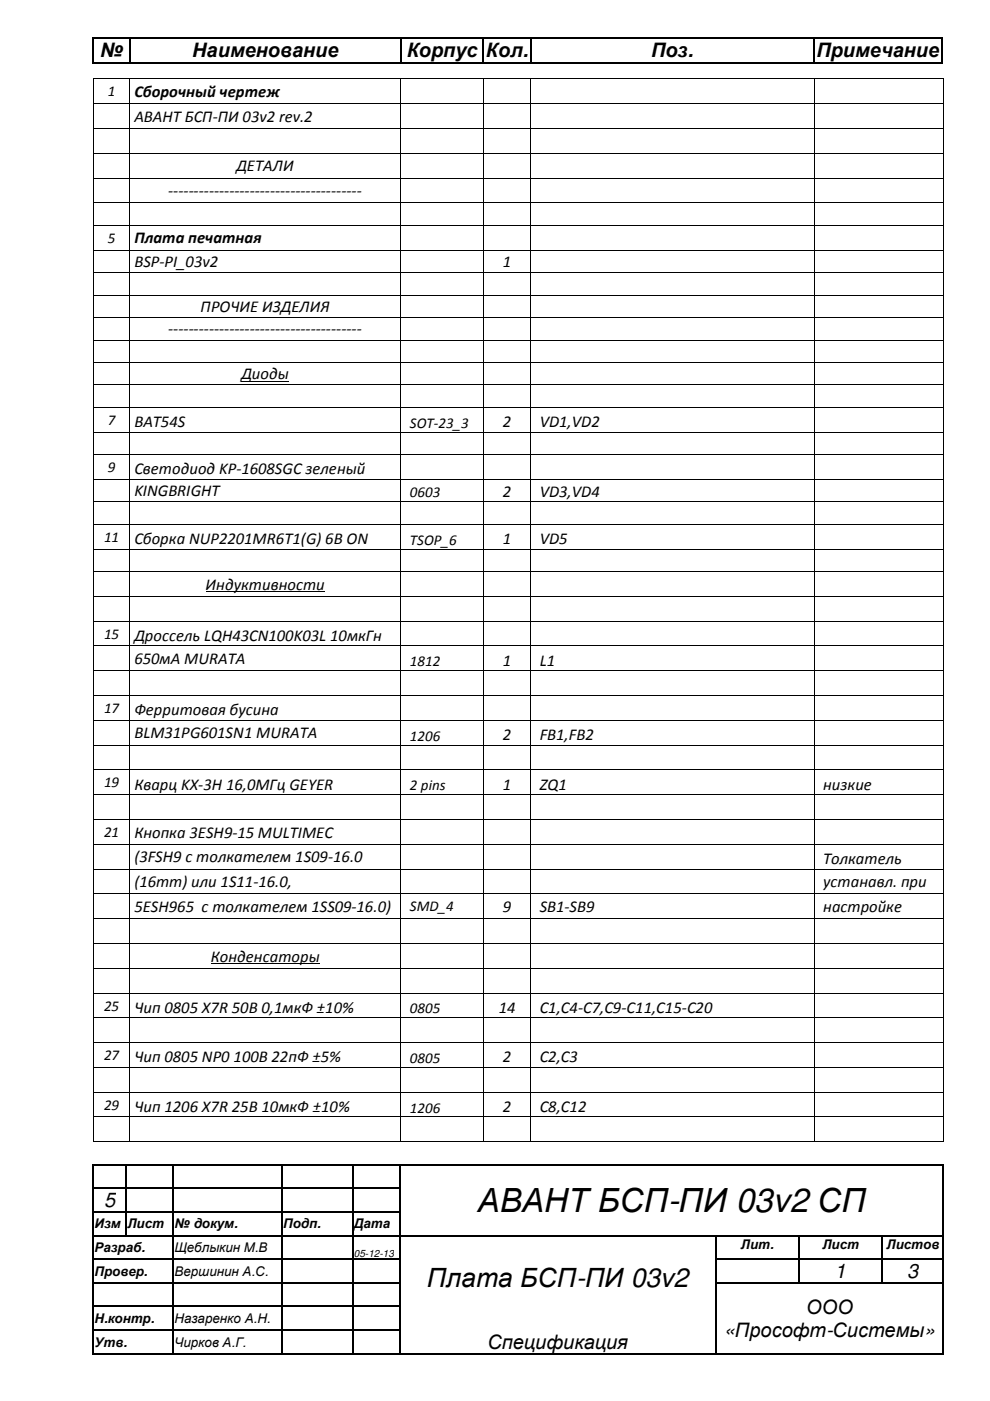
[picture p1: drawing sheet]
<svg xmlns="http://www.w3.org/2000/svg" width="210mm" height="297mm" viewBox="0 0 210 297" stroke-linecap="round" stroke-linejoin="round" font-family="sans-serif">
<defs><g id="words">
<text font-size="7.1" x="101.3" y="257">АВАНТ БСП-ПИ 03v2 СП</text>
<text font-size="5.6" x="90.5" y="272.8">Плата БСП-ПИ 03v2</text>
<g font-size="4.2">
<text x="21.2" y="12.1">№</text>
<text x="40.8" y="12.1">Наименование</text>
<text x="86.2" y="12.1">Корпус</text>
<text x="103" y="12.1">Кол.</text>
<text x="138" y="12.1">Поз.</text>
<text x="173.1" y="12.1">Примечание</text>
<text x="22.1" y="255.9">5</text>
<text x="177" y="271">1</text>
<text x="192.4" y="271">3</text>
<text x="170.9" y="278.5">ООО</text>
<text x="103.3" y="286">Спецификация</text>
<text x="153.5" y="283.4">«Прософт-Системы»</text>
</g>
<g font-size="3.5">
<text x="28.5" y="20.6">Сборочный чертеж</text>
<text x="28.5" y="25.8">АВАНТ БСП-ПИ 03v2 rev.2</text>
<text x="35.7" y="41.6">--------------------------------------</text>
<text x="50.1" y="36.3">ДЕТАЛИ</text>
<text x="28.5" y="51.6">Плата печатная</text>
<text x="28.5" y="56.6">BSP-PI_03v2</text>
<text x="106.6" y="56.6">1</text>
<text x="35.7" y="70.9">--------------------------------------</text>
<text x="42.5" y="66.1">ПРОЧИЕ ИЗДЕЛИЯ</text>
<text x="51.2" y="80.4">Диоды</text>
<text x="28.5" y="90.6">BAT54S</text>
<text x="106.6" y="90.6">2</text>
<text x="114.4" y="90.6">VD1,VD2</text>
<text x="28.5" y="100.6">Светодиод KP-1608SGC зеленый</text>
<text x="28.5" y="105.2">KINGBRIGHT</text>
<text x="106.6" y="105.4">2</text>
<text x="114.4" y="105.4">VD3,VD4</text>
<text x="28.5" y="115.4">Cборка NUP2201MR6T1(G) 6В ON</text>
<text x="106.6" y="115.4">1</text>
<text x="114.4" y="115.4">VD5</text>
<text x="43.6" y="125">Индуктивности</text>
<text x="28.5" y="135.9">Дроссель LQH43CN100K03L 10мкГн</text>
<text x="28.5" y="140.8">650мА MURATA</text>
<text x="106.6" y="141.2">1</text>
<text x="114.4" y="141.2">L1</text>
<text x="28.5" y="151.7">Ферритовая бусина</text>
<text x="28.5" y="156.5">BLM31PG601SN1 MURATA</text>
<text x="106.6" y="156.9">2</text>
<text x="114.4" y="156.9">FB1,FB2</text>
<text x="28.5" y="167.5">Кварц KX-3H 16,0МГц GEYER</text>
<text x="106.6" y="167.5">1</text>
<text x="114.4" y="167.5">ZQ1</text>
<text x="174.5" y="167.5">низкие</text>
<text x="28.5" y="177.6">Кнопка 3ESH9-15 MULTIMEC</text>
<text x="28.5" y="182.8">(3FSH9 c толкателем 1S09-16.0</text>
<text x="174.5" y="183.2">Толкатель</text>
<text x="28.5" y="188.1">(16mm) или 1S11-16.0,</text>
<text x="174.5" y="188.1">устанавл. при</text>
<text x="28.5" y="193.3">5ESH965 c толкателем 1SS09-16.0)</text>
<text x="106.6" y="193.3">9</text>
<text x="114.4" y="193.3">SB1-SB9</text>
<text x="174.5" y="193.3">настройке</text>
<text x="44.7" y="203.9">Конденсаторы</text>
<text x="28.5" y="214.8">Чип 0805 X7R 50В 0,1мкФ ±10%</text>
<text x="105.7" y="214.8">14</text>
<text x="114.4" y="214.8">C1,C4-C7,C9-C11,C15-C20</text>
<text x="28.5" y="225.3">Чип 0805 NP0 100В 22пФ ±5%</text>
<text x="106.6" y="225.3">2</text>
<text x="114.4" y="225.3">C2,C3</text>
<text x="28.5" y="235.8">Чип 1206 X7R 25В 10мкФ ±10%</text>
<text x="106.6" y="235.8">2</text>
<text x="114.4" y="235.8">C8,C12</text>
</g>
<g font-size="3.2">
<text x="22.9" y="20.4">1</text>
<text x="22.9" y="51.5">5</text>
<text x="22.9" y="90.1">7</text>
<text x="86.9" y="90.7">SOT-23_3</text>
<text x="22.9" y="100.1">9</text>
<text x="86.9" y="105.5">0603</text>
<text x="22.1" y="114.9">11</text>
<text x="86.9" y="115.5">TSOP_6</text>
<text x="22.1" y="135.4">15</text>
<text x="86.9" y="141.3">1812</text>
<text x="22.1" y="151.2">17</text>
<text x="86.9" y="157">1206</text>
<text x="22.1" y="167">19</text>
<text x="86.9" y="167.6">2 pins</text>
<text x="22.1" y="177.5">21</text>
<text x="86.9" y="193.2">SMD_4</text>
<text x="22.1" y="214.2">25</text>
<text x="86.9" y="214.8">0805</text>
<text x="22.1" y="224.7">27</text>
<text x="86.9" y="225.4">0805</text>
<text x="22.1" y="235.3">29</text>
<text x="86.9" y="235.9">1206</text>
</g>
<g font-size="2.8">
<text x="20" y="260.4">Изм</text>
<text x="27" y="260.4">Лист</text>
<text x="37" y="260.4">№ докум.</text>
<text x="60" y="260.4">Подп.</text>
<text x="75" y="260.4">Дата</text>
<text x="20" y="265.4">Разраб.</text>
<text x="37" y="265.4">Щеблыкин М.В</text>
<text x="157.1" y="264.7">Лит.</text>
<text x="174.4" y="264.7">Лист</text>
<text x="188" y="264.7">Листов</text>
<text x="20" y="270.5">Провер.</text>
<text x="37" y="270.5">Вершинин А.С.</text>
<text x="20" y="280.5">Н.контр.</text>
<text x="37" y="280.5">Назаренко А.Н.</text>
<text x="20" y="285.5">Утв.</text>
<text x="37" y="285.5">Чирков А.Г.</text>
</g>
<text font-size="2.1" x="75" y="266.5">05-12-13</text>
</g></defs>
<g fill="#000">
<path d="M19.6 8h.3v.3h-.3zM19.6 13.2h.3v.2h-.3zM19.8 16.6h.1v.2h-.1zM27.4 8h.2v.3h-.2zM27.4 13.2h.2v.2h-.2zM27.4 16.6h.2v.2h-.2zM84.9 8h.2v.3h-.2zM84.9 13.2h.2v.2h-.2zM84.9 16.6h.1v.2h-.1zM102.4 8h.2v.3h-.2zM102.4 13.2h.2v.2h-.2zM102.4 16.6h.2v.2h-.2z"/>
<path d="M112.4 8h.2v.3h-.2zM112.4 13.2h.2v.2h-.2zM112.4 16.6h.2v.2h-.2zM172.4 8h.2v.3h-.2zM172.4 13.2h.2v.2h-.2zM172.6 16.6h.1v.2h-.1zM199.6 8h.3v.3h-.3zM199.6 13.2h.3v.2h-.3zM200 16.6h.2v.2h-.2zM19.8 21.9h.1v.2h-.1zM19.8 27.2h.1v.1h-.1zM19.8 32.4h.1v.2h-.1z"/>
<path d="M19.8 37.7h.1v.1h-.1zM27.4 21.9h.2v.2h-.2zM27.4 27.2h.2v.1h-.2zM27.4 32.4h.2v.2h-.2zM27.4 37.7h.2v.1h-.2zM84.9 21.9h.1v.2h-.1zM84.9 27.2h.1v.1h-.1zM84.9 32.4h.1v.2h-.1zM84.9 37.7h.1v.1h-.1zM102.4 21.9h.2v.2h-.2zM102.4 27.2h.2v.1h-.2zM102.4 32.4h.2v.2h-.2z"/>
<path d="M102.4 37.7h.2v.1h-.2zM112.4 21.9h.2v.2h-.2zM112.4 27.2h.2v.1h-.2zM112.4 32.4h.2v.2h-.2zM112.4 37.7h.2v.1h-.2zM172.6 21.9h.1v.2h-.1zM172.6 27.2h.1v.1h-.1zM172.6 32.4h.1v.2h-.1zM172.6 37.7h.1v.1h-.1zM200 21.9h.2v.2h-.2zM200 27.2h.2v.1h-.2zM200 32.4h.2v.2h-.2z"/>
<path d="M200 37.7h.2v.1h-.2zM19.8 42.9h.1v.2h-.1zM19.8 47.7h.1v.2h-.1zM19.8 53h.1v.1h-.1zM19.8 57.7h.1v.2h-.1zM27.4 42.9h.2v.2h-.2zM27.4 47.7h.2v.2h-.2zM27.4 53h.2v.1h-.2zM27.4 57.7h.2v.2h-.2zM84.9 42.9h.1v.2h-.1zM84.9 47.7h.1v.2h-.1zM84.9 53h.1v.1h-.1z"/>
<path d="M84.9 57.7h.1v.2h-.1zM102.4 42.9h.2v.2h-.2zM102.4 47.7h.2v.2h-.2zM102.4 53h.2v.1h-.2zM102.4 57.7h.2v.2h-.2zM112.4 42.9h.2v.2h-.2zM112.4 47.7h.2v.2h-.2zM112.4 53h.2v.1h-.2zM112.4 57.7h.2v.2h-.2zM172.6 42.9h.1v.2h-.1zM172.6 47.7h.1v.2h-.1zM172.6 53h.1v.1h-.1z"/>
<path d="M172.6 57.7h.1v.2h-.1zM200 42.9h.2v.2h-.2zM200 47.7h.2v.2h-.2zM200 53h.2v.1h-.2zM200 57.7h.2v.2h-.2zM19.8 62.5h.1v.2h-.1zM19.8 67.2h.1v.2h-.1zM19.8 72h.1v.2h-.1zM19.8 76.7h.1v.2h-.1zM27.4 62.5h.2v.2h-.2zM27.4 67.2h.2v.2h-.2zM27.4 72h.2v.2h-.2z"/>
<path d="M27.4 76.7h.2v.2h-.2zM84.9 62.5h.1v.2h-.1zM84.9 67.2h.1v.2h-.1zM84.9 72h.1v.2h-.1zM84.9 76.7h.1v.2h-.1zM102.4 62.5h.2v.2h-.2zM102.4 67.2h.2v.2h-.2zM102.4 72h.2v.2h-.2zM102.4 76.7h.2v.2h-.2zM112.4 62.5h.2v.2h-.2zM112.4 67.2h.2v.2h-.2zM112.4 72h.2v.2h-.2z"/>
<path d="M112.4 76.7h.2v.2h-.2zM172.6 62.5h.1v.2h-.1zM172.6 67.2h.1v.2h-.1zM172.6 72h.1v.2h-.1zM172.6 76.7h.1v.2h-.1zM200 62.5h.2v.2h-.2zM200 67.2h.2v.2h-.2zM200 72h.2v.2h-.2zM200 76.7h.2v.2h-.2zM19.8 81.5h.1v.2h-.1zM19.8 86.3h.1v.1h-.1zM19.8 91.5h.1v.2h-.1z"/>
<path d="M19.8 96.3h.1v.2h-.1zM27.4 81.5h.2v.2h-.2zM27.4 86.3h.2v.1h-.2zM27.4 91.5h.2v.2h-.2zM27.4 96.3h.2v.2h-.2zM84.9 81.5h.1v.2h-.1zM84.9 86.3h.1v.1h-.1zM84.9 91.5h.1v.2h-.1zM84.9 96.3h.1v.2h-.1zM102.4 81.5h.2v.2h-.2zM102.4 86.3h.2v.1h-.2zM102.4 91.5h.2v.2h-.2z"/>
<path d="M102.4 96.3h.2v.2h-.2zM112.4 81.5h.2v.2h-.2zM112.4 86.3h.2v.1h-.2zM112.4 91.5h.2v.2h-.2zM112.4 96.3h.2v.2h-.2zM172.6 81.5h.1v.2h-.1zM172.6 86.3h.1v.1h-.1zM172.6 91.5h.1v.2h-.1zM172.6 96.3h.1v.2h-.1zM200 81.5h.2v.2h-.2zM200 86.3h.2v.1h-.2zM200 91.5h.2v.2h-.2z"/>
<path d="M200 96.3h.2v.2h-.2zM19.8 101.6h.1v.1h-.1zM19.8 106.3h.1v.2h-.1zM19.8 111.1h.1v.2h-.1zM19.8 116.3h.1v.2h-.1zM27.4 101.6h.2v.1h-.2zM27.4 106.3h.2v.2h-.2zM27.4 111.1h.2v.2h-.2zM27.4 116.3h.2v.2h-.2zM84.9 101.6h.1v.1h-.1zM84.9 106.3h.1v.2h-.1zM84.9 111.1h.1v.2h-.1z"/>
<path d="M84.9 116.3h.1v.2h-.1zM102.4 101.6h.2v.1h-.2zM102.4 106.3h.2v.2h-.2zM102.4 111.1h.2v.2h-.2zM102.4 116.3h.2v.2h-.2zM112.4 101.6h.2v.1h-.2zM112.4 106.3h.2v.2h-.2zM112.4 111.1h.2v.2h-.2zM112.4 116.3h.2v.2h-.2zM172.6 101.6h.1v.1h-.1zM172.6 106.3h.1v.2h-.1zM172.6 111.1h.1v.2h-.1z"/>
<path d="M172.6 116.3h.1v.2h-.1zM200 101.6h.2v.1h-.2zM200 106.3h.2v.2h-.2zM200 111.1h.2v.2h-.2zM200 116.3h.2v.2h-.2zM19.8 121.1h.1v.2h-.1zM19.8 126.4h.1v.1h-.1zM19.8 131.6h.1v.2h-.1zM19.8 136.9h.1v.1h-.1zM27.4 121.1h.2v.2h-.2zM27.4 126.4h.2v.1h-.2zM27.4 131.6h.2v.2h-.2z"/>
<path d="M27.4 136.9h.2v.1h-.2zM84.9 121.1h.1v.2h-.1zM84.9 126.4h.1v.1h-.1zM84.9 131.6h.1v.2h-.1zM84.9 136.9h.1v.1h-.1zM102.4 121.1h.2v.2h-.2zM102.4 126.4h.2v.1h-.2zM102.4 131.6h.2v.2h-.2zM102.4 136.9h.2v.1h-.2zM112.4 121.1h.2v.2h-.2zM112.4 126.4h.2v.1h-.2zM112.4 131.6h.2v.2h-.2z"/>
<path d="M112.4 136.9h.2v.1h-.2zM172.6 121.1h.1v.2h-.1zM172.6 126.4h.1v.1h-.1zM172.6 131.6h.1v.2h-.1zM172.6 136.9h.1v.1h-.1zM200 121.1h.2v.2h-.2zM200 126.4h.2v.1h-.2zM200 131.6h.2v.2h-.2zM200 136.9h.2v.1h-.2zM19.8 142.1h.1v.2h-.1zM19.8 147.4h.1v.2h-.1zM19.8 152.7h.1v.1h-.1z"/>
<path d="M19.8 157.9h.1v.2h-.1zM27.4 142.1h.2v.2h-.2zM27.4 147.4h.2v.2h-.2zM27.4 152.7h.2v.1h-.2zM27.4 157.9h.2v.2h-.2zM84.9 142.1h.1v.2h-.1zM84.9 147.4h.1v.2h-.1zM84.9 152.7h.1v.1h-.1zM84.9 157.9h.1v.2h-.1zM102.4 142.1h.2v.2h-.2zM102.4 147.4h.2v.2h-.2zM102.4 152.7h.2v.1h-.2z"/>
<path d="M102.4 157.9h.2v.2h-.2zM112.4 142.1h.2v.2h-.2zM112.4 147.4h.2v.2h-.2zM112.4 152.7h.2v.1h-.2zM112.4 157.9h.2v.2h-.2zM172.6 142.1h.1v.2h-.1zM172.6 147.4h.1v.2h-.1zM172.6 152.7h.1v.1h-.1zM172.6 157.9h.1v.2h-.1zM200 142.1h.2v.2h-.2zM200 147.4h.2v.2h-.2zM200 152.7h.2v.1h-.2z"/>
<path d="M200 157.9h.2v.2h-.2zM19.8 163.2h.1v.1h-.1zM19.8 168.4h.1v.2h-.1zM19.8 173.7h.1v.1h-.1zM19.8 178.9h.1v.2h-.1zM27.4 163.2h.2v.1h-.2zM27.4 168.4h.2v.2h-.2zM27.4 173.7h.2v.1h-.2zM27.4 178.9h.2v.2h-.2zM84.9 163.2h.1v.1h-.1zM84.9 168.4h.1v.2h-.1zM84.9 173.7h.1v.1h-.1z"/>
<path d="M84.9 178.9h.1v.2h-.1zM102.4 163.2h.2v.1h-.2zM102.4 168.4h.2v.2h-.2zM102.4 173.7h.2v.1h-.2zM102.4 178.9h.2v.2h-.2zM112.4 163.2h.2v.1h-.2zM112.4 168.4h.2v.2h-.2zM112.4 173.7h.2v.1h-.2zM112.4 178.9h.2v.2h-.2zM172.6 163.2h.1v.1h-.1zM172.6 168.4h.1v.2h-.1zM172.6 173.7h.1v.1h-.1z"/>
<path d="M172.6 178.9h.1v.2h-.1zM200 163.2h.2v.1h-.2zM200 168.4h.2v.2h-.2zM200 173.7h.2v.1h-.2zM200 178.9h.2v.2h-.2zM19.8 184.2h.1v.2h-.1zM19.8 189.4h.1v.2h-.1zM19.8 194.7h.1v.2h-.1zM27.4 184.2h.2v.2h-.2zM27.4 189.4h.2v.2h-.2zM27.4 194.7h.2v.2h-.2zM84.9 184.2h.1v.2h-.1z"/>
<path d="M84.9 189.4h.1v.2h-.1zM84.9 194.7h.1v.2h-.1zM102.4 184.2h.2v.2h-.2zM102.4 189.4h.2v.2h-.2zM102.4 194.7h.2v.2h-.2zM112.4 184.2h.2v.2h-.2zM112.4 189.4h.2v.2h-.2zM112.4 194.7h.2v.2h-.2zM172.6 184.2h.1v.2h-.1zM172.6 189.4h.1v.2h-.1zM172.6 194.7h.1v.2h-.1zM200 184.2h.2v.2h-.2z"/>
<path d="M200 189.4h.2v.2h-.2zM200 194.7h.2v.2h-.2zM19.8 199.9h.1v.2h-.1zM19.8 205.2h.1v.2h-.1zM19.8 210.5h.1v.2h-.1zM19.8 215.7h.1v.2h-.1zM27.4 199.9h.2v.2h-.2zM27.4 205.2h.2v.2h-.2zM27.4 210.5h.2v.2h-.2zM27.4 215.7h.2v.2h-.2zM84.9 199.9h.1v.2h-.1zM84.9 205.2h.1v.2h-.1z"/>
<path d="M84.9 210.5h.1v.2h-.1zM84.9 215.7h.1v.2h-.1zM102.4 199.9h.2v.2h-.2zM102.4 205.2h.2v.2h-.2zM102.4 210.5h.2v.2h-.2zM102.4 215.7h.2v.2h-.2zM112.4 199.9h.2v.2h-.2zM112.4 205.2h.2v.2h-.2zM112.4 210.5h.2v.2h-.2zM112.4 215.7h.2v.2h-.2zM172.6 199.9h.1v.2h-.1zM172.6 205.2h.1v.2h-.1z"/>
<path d="M172.6 210.5h.1v.2h-.1zM172.6 215.7h.1v.2h-.1zM200 199.9h.2v.2h-.2zM200 205.2h.2v.2h-.2zM200 210.5h.2v.2h-.2zM200 215.7h.2v.2h-.2zM19.8 221h.1v.1h-.1zM19.8 226.2h.1v.2h-.1zM19.8 231.5h.1v.1h-.1zM19.8 236.7h.1v.2h-.1zM27.4 221h.2v.1h-.2zM27.4 226.2h.2v.2h-.2z"/>
<path d="M27.4 231.5h.2v.1h-.2zM27.4 236.7h.2v.2h-.2zM84.9 221h.1v.1h-.1zM84.9 226.2h.1v.2h-.1zM84.9 231.5h.1v.1h-.1zM84.9 236.7h.1v.2h-.1zM102.4 221h.2v.1h-.2zM102.4 226.2h.2v.2h-.2zM102.4 231.5h.2v.1h-.2zM102.4 236.7h.2v.2h-.2zM112.4 221h.2v.1h-.2zM112.4 226.2h.2v.2h-.2z"/>
<path d="M112.4 231.5h.2v.1h-.2zM112.4 236.7h.2v.2h-.2zM172.6 221h.1v.1h-.1zM172.6 226.2h.1v.2h-.1zM172.6 231.5h.1v.1h-.1zM172.6 236.7h.1v.2h-.1zM200 221h.2v.1h-.2zM200 226.2h.2v.2h-.2zM200 231.5h.2v.1h-.2zM200 236.7h.2v.2h-.2zM19.6 246.8h.3v.3h-.3zM19.6 251.8h.3v.3h-.3z"/>
<path d="M19.6 256.8h.3v.3h-.3zM19.8 242h.1v.2h-.1zM26.6 246.8h.3v.3h-.3zM26.6 251.8h.3v.3h-.3zM26.6 256.8h.3v.3h-.3zM27.4 242h.2v.2h-.2zM36.6 246.8h.3v.3h-.3zM36.6 251.8h.3v.3h-.3zM36.6 256.8h.3v.3h-.3zM59.6 246.8h.3v.3h-.3zM59.6 251.8h.3v.3h-.3zM59.6 256.8h.3v.3h-.3z"/>
<path d="M74.6 246.8h.3v.3h-.3zM74.6 251.8h.3v.3h-.3zM74.6 256.8h.3v.3h-.3zM84.6 246.8h.3v.3h-.3zM84.6 251.8h.3v.3h-.3zM84.6 256.8h.3v.3h-.3zM84.9 242h.1v.2h-.1zM102.4 242h.2v.2h-.2zM112.4 242h.2v.2h-.2zM172.6 242h.1v.2h-.1zM199.9 246.8h.3v.3h-.3zM199.9 251.8h.3v.3h-.3z"/>
<path d="M199.9 256.8h.3v.3h-.3zM200 242h.2v.2h-.2zM19.6 261.8h.3v.3h-.3zM19.6 266.9h.3v.2h-.3zM19.6 271.9h.3v.2h-.3zM19.6 276.9h.3v.2h-.3zM26.6 261.8h.3v.3h-.3zM36.6 261.8h.3v.3h-.3zM36.6 266.9h.3v.2h-.3zM36.6 271.9h.3v.2h-.3zM36.6 276.9h.3v.2h-.3zM59.6 261.8h.3v.3h-.3z"/>
<path d="M59.6 266.9h.3v.2h-.3zM59.6 271.9h.3v.2h-.3zM59.6 276.9h.3v.2h-.3zM74.6 261.8h.3v.3h-.3zM74.6 266.9h.3v.2h-.3zM74.6 271.9h.3v.2h-.3zM74.6 276.9h.3v.2h-.3zM84.6 261.8h.3v.3h-.3zM84.6 266.9h.3v.2h-.3zM84.6 271.9h.3v.2h-.3zM84.6 276.9h.3v.2h-.3zM151.6 261.8h.3v.3h-.3z"/>
<path d="M151.6 266.9h.3v.2h-.3zM151.6 271.9h.3v.2h-.3zM151.6 276.9h.3v.2h-.3zM169.3 261.8h.2v.3h-.2zM169.3 266.9h.2v.2h-.2zM169.3 271.9h.2v.2h-.2zM186.9 261.8h.3v.3h-.3zM186.9 266.9h.3v.2h-.3zM186.9 271.9h.3v.2h-.3zM199.9 261.8h.3v.3h-.3zM199.9 266.9h.3v.2h-.3zM199.9 271.9h.3v.2h-.3z"/>
<path d="M199.9 276.9h.3v.2h-.3zM19.6 281.9h.3v.3h-.3zM19.6 286.9h.3v.2h-.3zM36.6 281.9h.3v.3h-.3zM36.6 286.9h.3v.2h-.3zM59.6 281.9h.3v.3h-.3zM59.6 286.9h.3v.2h-.3zM74.6 281.9h.3v.3h-.3zM74.6 286.9h.3v.2h-.3zM84.6 281.9h.3v.3h-.3zM84.6 286.9h.3v.2h-.3zM151.6 281.9h.3v.3h-.3z"/>
<path d="M151.6 286.9h.3v.2h-.3zM199.9 281.9h.3v.3h-.3zM199.9 286.9h.3v.2h-.3z"/>
</g>
<g fill="none" stroke="#000" stroke-width=".25">
<path d="M19.7 8.3v4.9M19.9 8.1h7.5M19.9 13.3h7.5M27.5 8.3v4.9M27.6 8.1h57.3M27.6 13.3h57.3M85 8.3v4.9M85.1 8.1h17.3M85.1 13.3h17.3M102.5 8.3v4.9M102.6 8.1h9.8M102.6 13.3h9.8"/>
<path d="M112.5 8.3v4.9M112.6 8.1h59.8M112.6 13.3h59.8M172.5 8.3v4.9M172.6 8.1h27M172.6 13.3h27M199.7 8.3v4.9M19.7 247.1v4.7M19.7 252.1v4.7M19.7 257.1v4.7M19.9 246.9h6.7M19.9 252h6.7"/>
<path d="M19.9 257h6.7M26.8 247.1v4.7M26.8 252.1v4.7M26.8 257.1v4.7M26.9 246.9h9.7M26.9 252h9.7M26.9 257h9.7M36.7 247.1v4.7M36.7 252.1v4.7M36.7 257.1v4.7M36.9 246.9h22.7M36.9 252h22.7"/>
<path d="M36.9 257h22.7M59.7 247.1v4.7M59.7 252.1v4.7M59.7 257.1v4.7M59.9 246.9h14.7M59.9 252h14.7M59.9 257h14.7M74.8 247.1v4.7M74.8 252.1v4.7M74.8 257.1v4.7M74.9 246.9h9.7M74.9 252h9.7"/>
<path d="M74.9 257h9.7M84.8 247.1v4.7M84.8 252.1v4.7M84.8 257.1v4.7M84.9 246.9h115M200 247.1v4.7M200 252.1v4.7M200 257.1v4.7M19.7 262.1v4.8M19.7 267.1v4.8M19.7 272.1v4.8M19.7 277.1v4.8"/>
<path d="M19.9 262h6.7M19.9 267h16.7M19.9 272h16.7M19.9 277h16.7M26.9 262h9.7M36.7 262.1v4.8M36.7 267.1v4.8M36.7 272.1v4.8M36.7 277.1v4.8M36.9 262h22.7M36.9 267h22.7M36.9 272h22.7"/>
<path d="M36.9 277h22.7M59.7 262.1v4.8M59.7 267.1v4.8M59.7 272.1v4.8M59.7 277.1v4.8M59.9 262h14.7M59.9 267h14.7M59.9 272h14.7M59.9 277h14.7M74.8 262.1v4.8M74.8 267.1v4.8M74.8 272.1v4.8"/>
<path d="M74.8 277.1v4.8M74.9 262h9.7M74.9 267h9.7M74.9 272h9.7M74.9 277h9.7M84.8 262.1v4.8M84.8 267.1v4.8M84.8 272.1v4.8M84.8 277.1v4.8M84.9 262h66.7M151.8 262.1v4.8M151.8 267.1v4.8"/>
<path d="M151.8 272.1v4.8M151.8 277.1v4.8M151.9 262h17.4M151.9 267h17.4M151.9 272h17.4M169.4 262.1v4.8M169.4 267.1v4.8M169.5 262h17.4M169.5 267h17.4M169.5 272h17.4M187.1 262.1v4.8M187.1 267.1v4.8"/>
<path d="M187.2 262h12.7M187.2 267h12.7M187.2 272h12.7M200 262.1v4.8M200 267.1v4.8M200 272.1v4.8M200 277.1v4.8M19.7 282.2v4.7M19.9 282h16.7M19.9 287h16.7M36.7 282.2v4.7M36.9 282h22.7"/>
<path d="M36.9 287h22.7M59.7 282.2v4.7M59.9 282h14.7M59.9 287h14.7M74.8 282.2v4.7M74.9 282h9.7M74.9 287h9.7M84.8 282.2v4.7M84.9 287h66.7M151.8 282.2v4.7M151.9 287h48M200 282.2v4.7"/>
</g>
<g fill="none" stroke="#000" stroke-width=".21">
<path d="M19.9 16.8v5.1M19.9 16.7h7.5M27.5 16.8v5.1M27.6 16.7h57.3M85 16.8v5.1M85 16.7h17.4M102.5 16.8v5.1M102.6 16.7h9.8M112.5 16.8v5.1M112.6 16.7h60M172.6 16.8v5.1M172.7 16.7h27.3"/>
<path d="M200.1 16.8v5.1M19.9 22.1v5.1M19.9 27.3v5.1M19.9 32.6v5.1M19.9 37.8v5.1M19.9 22h7.5M19.9 27.3h7.5M19.9 32.5h7.5M19.9 37.8h7.5M27.5 22.1v5.1M27.5 27.3v5.1M27.5 32.6v5.1"/>
<path d="M27.5 37.8v5.1M27.6 22h57.3M27.6 27.3h57.3M27.6 32.5h57.3M27.6 37.8h57.3M85 22.1v5.1M85 27.3v5.1M85 32.6v5.1M85 37.8v5.1M85 22h17.4M85 27.3h17.4M85 32.5h17.4"/>
<path d="M85 37.8h17.4M102.5 22.1v5.1M102.5 27.3v5.1M102.5 32.6v5.1M102.5 37.8v5.1M102.6 22h9.8M102.6 27.3h9.8M102.6 32.5h9.8M102.6 37.8h9.8M112.5 22.1v5.1M112.5 27.3v5.1M112.5 32.6v5.1"/>
<path d="M112.5 37.8v5.1M112.6 22h60M112.6 27.3h60M112.6 32.5h60M112.6 37.8h60M172.6 22.1v5.1M172.6 27.3v5.1M172.6 32.6v5.1M172.6 37.8v5.1M172.7 22h27.3M172.7 27.3h27.3M172.7 32.5h27.3"/>
<path d="M172.7 37.8h27.3M200.1 22.1v5.1M200.1 27.3v5.1M200.1 32.6v5.1M200.1 37.8v5.1M19.9 43.1v4.6M19.9 47.9v5.1M19.9 53.1v4.6M19.9 57.9v4.6M19.9 43h7.5M19.9 47.8h7.5M19.9 53h7.5"/>
<path d="M19.9 57.8h7.5M27.5 43.1v4.6M27.5 47.9v5.1M27.5 53.1v4.6M27.5 57.9v4.6M27.6 43h57.3M27.6 47.8h57.3M27.6 53h57.3M27.6 57.8h57.3M85 43.1v4.6M85 47.9v5.1M85 53.1v4.6"/>
<path d="M85 57.9v4.6M85 43h17.4M85 47.8h17.4M85 53h17.4M85 57.8h17.4M102.5 43.1v4.6M102.5 47.9v5.1M102.5 53.1v4.6M102.5 57.9v4.6M102.6 43h9.8M102.6 47.8h9.8M102.6 53h9.8"/>
<path d="M102.6 57.8h9.8M112.5 43.1v4.6M112.5 47.9v5.1M112.5 53.1v4.6M112.5 57.9v4.6M112.6 43h60M112.6 47.8h60M112.6 53h60M112.6 57.8h60M172.6 43.1v4.6M172.6 47.9v5.1M172.6 53.1v4.6"/>
<path d="M172.6 57.9v4.6M172.7 43h27.3M172.7 47.8h27.3M172.7 53h27.3M172.7 57.8h27.3M200.1 43.1v4.6M200.1 47.9v5.1M200.1 53.1v4.6M200.1 57.9v4.6M19.9 62.7v4.5M19.9 67.4v4.6M19.9 72.2v4.5"/>
<path d="M19.9 76.9v4.6M19.9 62.6h7.5M19.9 67.3h7.5M19.9 72.1h7.5M19.9 76.8h7.5M27.5 62.7v4.5M27.5 67.4v4.6M27.5 72.2v4.5M27.5 76.9v4.6M27.6 62.6h57.3M27.6 67.3h57.3M27.6 72.1h57.3"/>
<path d="M27.6 76.8h57.3M85 62.7v4.5M85 67.4v4.6M85 72.2v4.5M85 76.9v4.6M85 62.6h17.4M85 67.3h17.4M85 72.1h17.4M85 76.8h17.4M102.5 62.7v4.5M102.5 67.4v4.6M102.5 72.2v4.5"/>
<path d="M102.5 76.9v4.6M102.6 62.6h9.8M102.6 67.3h9.8M102.6 72.1h9.8M102.6 76.8h9.8M112.5 62.7v4.5M112.5 67.4v4.6M112.5 72.2v4.5M112.5 76.9v4.6M112.6 62.6h60M112.6 67.3h60M112.6 72.1h60"/>
<path d="M112.6 76.8h60M172.6 62.7v4.5M172.6 67.4v4.6M172.6 72.2v4.5M172.6 76.9v4.6M172.7 62.6h27.3M172.7 67.3h27.3M172.7 72.1h27.3M172.7 76.8h27.3M200.1 62.7v4.5M200.1 67.4v4.6M200.1 72.2v4.5"/>
<path d="M200.1 76.9v4.6M19.9 81.7v4.6M19.9 86.4v5.1M19.9 91.7v4.6M19.9 96.5v5.1M19.9 81.6h7.5M19.9 86.4h7.5M19.9 91.6h7.5M19.9 96.4h7.5M27.5 81.7v4.6M27.5 86.4v5.1M27.5 91.7v4.6"/>
<path d="M27.5 96.5v5.1M27.6 81.6h57.3M27.6 86.4h57.3M27.6 91.6h57.3M27.6 96.4h57.3M51.2 80.9h10.1M85 81.7v4.6M85 86.4v5.1M85 91.7v4.6M85 96.5v5.1M85 81.6h17.4M85 86.4h17.4"/>
<path d="M85 91.6h17.4M85 96.4h17.4M102.5 81.7v4.6M102.5 86.4v5.1M102.5 91.7v4.6M102.5 96.5v5.1M102.6 81.6h9.8M102.6 86.4h9.8M102.6 91.6h9.8M102.6 96.4h9.8M112.5 81.7v4.6M112.5 86.4v5.1"/>
<path d="M112.5 91.7v4.6M112.5 96.5v5.1M112.6 81.6h60M112.6 86.4h60M112.6 91.6h60M112.6 96.4h60M172.6 81.7v4.6M172.6 86.4v5.1M172.6 91.7v4.6M172.6 96.5v5.1M172.7 81.6h27.3M172.7 86.4h27.3"/>
<path d="M172.7 91.6h27.3M172.7 96.4h27.3M200.1 81.7v4.6M200.1 86.4v5.1M200.1 91.7v4.6M200.1 96.5v5.1M19.9 101.7v4.6M19.9 106.5v4.6M19.9 111.3v5M19.9 116.5v4.6M19.9 101.6h7.5M19.9 106.4h7.5"/>
<path d="M19.9 111.2h7.5M19.9 116.4h7.5M27.5 101.7v4.6M27.5 106.5v4.6M27.5 111.3v5M27.5 116.5v4.6M27.6 101.6h57.3M27.6 106.4h57.3M27.6 111.2h57.3M27.6 116.4h57.3M85 101.7v4.6M85 106.5v4.6"/>
<path d="M85 111.3v5M85 116.5v4.6M85 101.6h17.4M85 106.4h17.4M85 111.2h17.4M85 116.4h17.4M102.5 101.7v4.6M102.5 106.5v4.6M102.5 111.3v5M102.5 116.5v4.6M102.6 101.6h9.8M102.6 106.4h9.8"/>
<path d="M102.6 111.2h9.8M102.6 116.4h9.8M112.5 101.7v4.6M112.5 106.5v4.6M112.5 111.3v5M112.5 116.5v4.6M112.6 101.6h60M112.6 106.4h60M112.6 111.2h60M112.6 116.4h60M172.6 101.7v4.6M172.6 106.5v4.6"/>
<path d="M172.6 111.3v5M172.6 116.5v4.6M172.7 101.6h27.3M172.7 106.4h27.3M172.7 111.2h27.3M172.7 116.4h27.3M200.1 101.7v4.6M200.1 106.5v4.6M200.1 111.3v5M200.1 116.5v4.6M19.9 121.3v5.1M19.9 126.5v5.1"/>
<path d="M19.9 131.8v5.1M19.9 137v5.1M19.9 121.2h7.5M19.9 126.4h7.5M19.9 131.7h7.5M19.9 136.9h7.5M27.5 121.3v5.1M27.5 126.5v5.1M27.5 131.8v5.1M27.5 137v5.1M27.6 121.2h57.3M27.6 126.4h57.3"/>
<path d="M27.6 131.7h57.3M27.6 136.9h57.3M43.6 125.5h25.2M85 121.3v5.1M85 126.5v5.1M85 131.8v5.1M85 137v5.1M85 121.2h17.4M85 126.4h17.4M85 131.7h17.4M85 136.9h17.4M102.5 121.3v5.1"/>
<path d="M102.5 126.5v5.1M102.5 131.8v5.1M102.5 137v5.1M102.6 121.2h9.8M102.6 126.4h9.8M102.6 131.7h9.8M102.6 136.9h9.8M112.5 121.3v5.1M112.5 126.5v5.1M112.5 131.8v5.1M112.5 137v5.1M112.6 121.2h60"/>
<path d="M112.6 126.4h60M112.6 131.7h60M112.6 136.9h60M172.6 121.3v5.1M172.6 126.5v5.1M172.6 131.8v5.1M172.6 137v5.1M172.7 121.2h27.3M172.7 126.4h27.3M172.7 131.7h27.3M172.7 136.9h27.3M200.1 121.3v5.1"/>
<path d="M200.1 126.5v5.1M200.1 131.8v5.1M200.1 137v5.1M19.9 142.3v5.1M19.9 147.6v5.1M19.9 152.8v5.1M19.9 158.1v5.1M19.9 142.2h7.5M19.9 147.5h7.5M19.9 152.7h7.5M19.9 158h7.5M27.5 142.3v5.1"/>
<path d="M27.5 147.6v5.1M27.5 152.8v5.1M27.5 158.1v5.1M27.6 142.2h57.3M27.6 147.5h57.3M27.6 152.7h57.3M27.6 158h57.3M85 142.3v5.1M85 147.6v5.1M85 152.8v5.1M85 158.1v5.1M85 142.2h17.4"/>
<path d="M85 147.5h17.4M85 152.7h17.4M85 158h17.4M102.5 142.3v5.1M102.5 147.6v5.1M102.5 152.8v5.1M102.5 158.1v5.1M102.6 142.2h9.8M102.6 147.5h9.8M102.6 152.7h9.8M102.6 158h9.8M112.5 142.3v5.1"/>
<path d="M112.5 147.6v5.1M112.5 152.8v5.1M112.5 158.1v5.1M112.6 142.2h60M112.6 147.5h60M112.6 152.7h60M112.6 158h60M172.6 142.3v5.1M172.6 147.6v5.1M172.6 152.8v5.1M172.6 158.1v5.1M172.7 142.2h27.3"/>
<path d="M172.7 147.5h27.3M172.7 152.7h27.3M172.7 158h27.3M200.1 142.3v5.1M200.1 147.6v5.1M200.1 152.8v5.1M200.1 158.1v5.1M19.9 163.3v5.1M19.9 168.6v5.1M19.9 173.8v5.1M19.9 179.1v5.1M19.9 163.2h7.5"/>
<path d="M19.9 168.5h7.5M19.9 173.7h7.5M19.9 179h7.5M27.5 163.3v5.1M27.5 168.6v5.1M27.5 173.8v5.1M27.5 179.1v5.1M27.6 163.2h57.3M27.6 168.5h57.3M27.6 173.7h57.3M27.6 179h57.3M85 163.3v5.1"/>
<path d="M85 168.6v5.1M85 173.8v5.1M85 179.1v5.1M85 163.2h17.4M85 168.5h17.4M85 173.7h17.4M85 179h17.4M102.5 163.3v5.1M102.5 168.6v5.1M102.5 173.8v5.1M102.5 179.1v5.1M102.6 163.2h9.8"/>
<path d="M102.6 168.5h9.8M102.6 173.7h9.8M102.6 179h9.8M112.5 163.3v5.1M112.5 168.6v5.1M112.5 173.8v5.1M112.5 179.1v5.1M112.6 163.2h60M112.6 168.5h60M112.6 173.7h60M112.6 179h60M172.6 163.3v5.1"/>
<path d="M172.6 168.6v5.1M172.6 173.8v5.1M172.6 179.1v5.1M172.7 163.2h27.3M172.7 168.5h27.3M172.7 173.7h27.3M172.7 179h27.3M200.1 163.3v5.1M200.1 168.6v5.1M200.1 173.8v5.1M200.1 179.1v5.1M19.9 184.4v5"/>
<path d="M19.9 189.6v5.1M19.9 194.9v5M19.9 184.3h7.5M19.9 189.5h7.5M19.9 194.8h7.5M27.5 184.4v5M27.5 189.6v5.1M27.5 194.9v5M27.6 184.3h57.3M27.6 189.5h57.3M27.6 194.8h57.3M85 184.4v5"/>
<path d="M85 189.6v5.1M85 194.9v5M85 184.3h17.4M85 189.5h17.4M85 194.8h17.4M102.5 184.4v5M102.5 189.6v5.1M102.5 194.9v5M102.6 184.3h9.8M102.6 189.5h9.8M102.6 194.8h9.8M112.5 184.4v5"/>
<path d="M112.5 189.6v5.1M112.5 194.9v5M112.6 184.3h60M112.6 189.5h60M112.6 194.8h60M172.6 184.4v5M172.6 189.6v5.1M172.6 194.9v5M172.7 184.3h27.3M172.7 189.5h27.3M172.7 194.8h27.3M200.1 184.4v5"/>
<path d="M200.1 189.6v5.1M200.1 194.9v5M19.9 200.1v5.1M19.9 205.4v5.1M19.9 210.7v5M19.9 215.9v5.1M19.9 200h7.5M19.9 205.3h7.5M19.9 210.6h7.5M19.9 215.8h7.5M27.5 200.1v5.1M27.5 205.4v5.1"/>
<path d="M27.5 210.7v5M27.5 215.9v5.1M27.6 200h57.3M27.6 205.3h57.3M27.6 210.6h57.3M27.6 215.8h57.3M44.7 204.4h23M85 200.1v5.1M85 205.4v5.1M85 210.7v5M85 215.9v5.1M85 200h17.4"/>
<path d="M85 205.3h17.4M85 210.6h17.4M85 215.8h17.4M102.5 200.1v5.1M102.5 205.4v5.1M102.5 210.7v5M102.5 215.9v5.1M102.6 200h9.8M102.6 205.3h9.8M102.6 210.6h9.8M102.6 215.8h9.8M112.5 200.1v5.1"/>
<path d="M112.5 205.4v5.1M112.5 210.7v5M112.5 215.9v5.1M112.6 200h60M112.6 205.3h60M112.6 210.6h60M112.6 215.8h60M172.6 200.1v5.1M172.6 205.4v5.1M172.6 210.7v5M172.6 215.9v5.1M172.7 200h27.3"/>
<path d="M172.7 205.3h27.3M172.7 210.6h27.3M172.7 215.8h27.3M200.1 200.1v5.1M200.1 205.4v5.1M200.1 210.7v5M200.1 215.9v5.1M19.9 221.1v5.1M19.9 226.4v5.1M19.9 231.6v5.1M19.9 236.9v5.1M19.9 221.1h7.5"/>
<path d="M19.9 226.3h7.5M19.9 231.6h7.5M19.9 236.8h7.5M27.5 221.1v5.1M27.5 226.4v5.1M27.5 231.6v5.1M27.5 236.9v5.1M27.6 221.1h57.3M27.6 226.3h57.3M27.6 231.6h57.3M27.6 236.8h57.3M85 221.1v5.1"/>
<path d="M85 226.4v5.1M85 231.6v5.1M85 236.9v5.1M85 221.1h17.4M85 226.3h17.4M85 231.6h17.4M85 236.8h17.4M102.5 221.1v5.1M102.5 226.4v5.1M102.5 231.6v5.1M102.5 236.9v5.1M102.6 221.1h9.8"/>
<path d="M102.6 226.3h9.8M102.6 231.6h9.8M102.6 236.8h9.8M112.5 221.1v5.1M112.5 226.4v5.1M112.5 231.6v5.1M112.5 236.9v5.1M112.6 221.1h60M112.6 226.3h60M112.6 231.6h60M112.6 236.8h60M172.6 221.1v5.1"/>
<path d="M172.6 226.4v5.1M172.6 231.6v5.1M172.6 236.9v5.1M172.7 221.1h27.3M172.7 226.3h27.3M172.7 231.6h27.3M172.7 236.8h27.3M200.1 221.1v5.1M200.1 226.4v5.1M200.1 231.6v5.1M200.1 236.9v5.1M19.9 242.1h7.5"/>
<path d="M27.6 242.1h57.3M85 242.1h17.4M102.6 242.1h9.8M112.6 242.1h60M172.7 242.1h27.3"/>
</g>
<use href="#words"/>
</svg>
